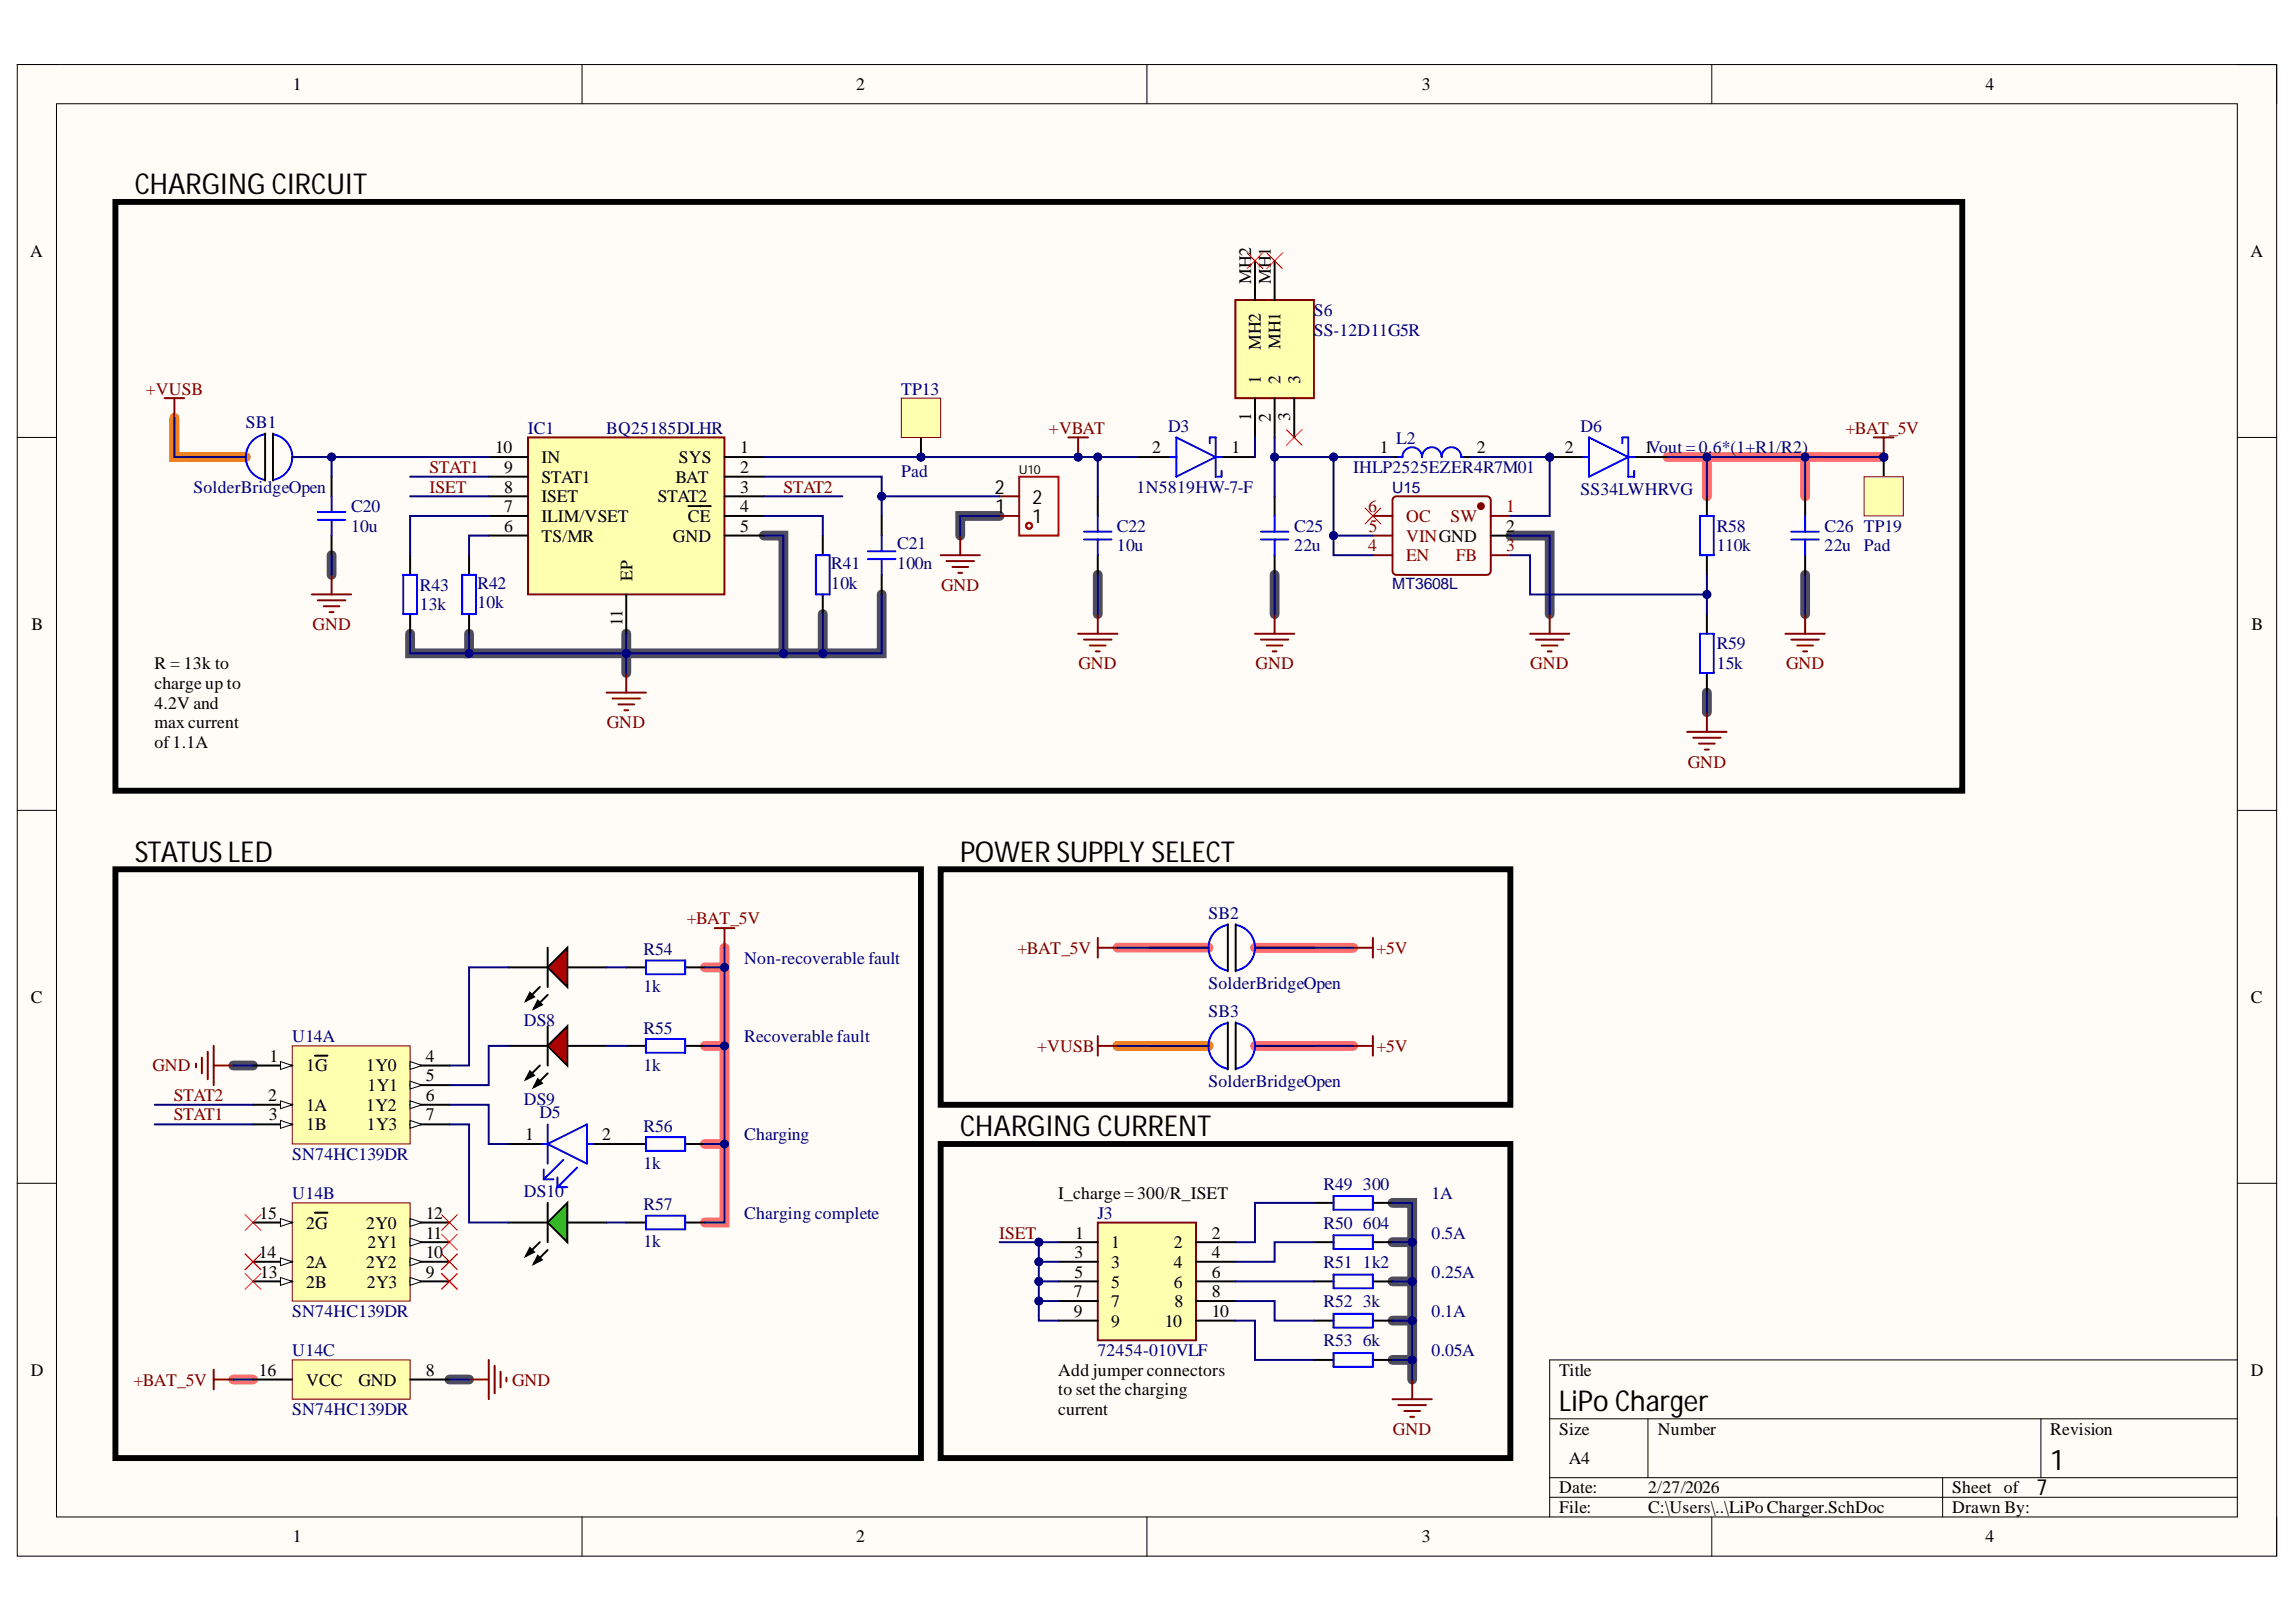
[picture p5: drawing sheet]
<svg xmlns="http://www.w3.org/2000/svg" width="297mm" height="210mm" viewBox="0 0 297 210" stroke-linecap="round" stroke-linejoin="round" font-family="sans-serif">
<defs><g id="words">
<g font-size="3.7">
<text x="17.4" y="25.1">CHARGING CIRCUIT</text>
<text x="17.4" y="111.5">STATUSLED</text>
<text x="124.2" y="111.5">POWER SUPPLY SELECT</text>
<text x="124.2" y="147">CHARGING CURRENT</text>
<text x="201.7" y="182.6">LiPo Charger</text>
<text x="265.2" y="190.2">1</text>
</g>
<text font-size="2.9" x="263.5" y="193.5">7</text>
<g font-size="2.5">
<text x="128.7" y="63.9">2</text>
<text x="133.6" y="65.2">2</text>
<text x="128.8" y="66.4">1</text>
<text x="133.6" y="67.7">1</text>
</g>
<g font-size="2.3">
<text x="37.9" y="11.7">1</text>
<text x="110.7" y="11.7">2</text>
<text x="183.9" y="11.7">3</text>
<text x="256.9" y="11.7">4</text>
<text x="3.9" y="33.3">A</text>
<text x="291.1" y="33.3">A</text>
<text x="161.9" y="36.8" transform="rotate(-90 161.9 36.8)">MH2</text>
<text x="164.4" y="36.8" transform="rotate(-90 164.4 36.8)">MH1</text>
<text x="163.1" y="45.3" transform="rotate(-90 163.1 45.3)">MH2</text>
<text x="165.7" y="45.1" transform="rotate(-90 165.7 45.1)">MH1</text>
<text x="163.1" y="49.7" transform="rotate(-90 163.1 49.7)">1</text>
<text x="165.7" y="49.7" transform="rotate(-90 165.7 49.7)">2</text>
<text x="168.2" y="49.7" transform="rotate(-90 168.2 49.7)">3</text>
<text x="64" y="58.7">10</text>
<text x="70.1" y="59.9">IN</text>
<text x="87.8" y="59.9">SYS</text>
<text x="95.8" y="58.7">1</text>
<text x="149.1" y="58.7">2</text>
<text x="159.3" y="58.7">1</text>
<text x="161.9" y="54.4" transform="rotate(-90 161.9 54.4)">1</text>
<text x="164.4" y="54.6" transform="rotate(-90 164.4 54.6)">2</text>
<text x="166.9" y="54.5" transform="rotate(-90 166.9 54.5)">3</text>
<text x="178.5" y="58.7">1</text>
<text x="191" y="58.7">2</text>
<text x="202.5" y="58.7">2</text>
<text x="212.7" y="58.7">1Vout = 0.6*(1+R1/R2)</text>
<text x="65.2" y="61.2">9</text>
<text x="65.2" y="63.7">8</text>
<text x="70.1" y="62.5">STAT1</text>
<text x="70.1" y="65">ISET</text>
<text x="85.1" y="65">STAT2</text>
<text x="87.4" y="62.5">BAT</text>
<text x="95.8" y="61.2">2</text>
<text x="95.8" y="63.7">3</text>
<text x="65.2" y="66.3">7</text>
<text x="65.2" y="68.8">6</text>
<text x="70.1" y="67.5">ILIM/VSET</text>
<text x="70.1" y="70.1">TS/MR</text>
<text x="87.1" y="70.1">GND</text>
<text x="89" y="67.5">CE</text>
<text x="95.8" y="66.3">4</text>
<text x="95.8" y="68.8">5</text>
<text x="194.8" y="68.8">2</text>
<text x="81.8" y="75.2" transform="rotate(-90 81.8 75.2)">EP</text>
<text x="4.1" y="81.5">B</text>
<text x="80.5" y="81" transform="rotate(-90 80.5 81)">11</text>
<text x="291.3" y="81.5">B</text>
<text x="20" y="86.6">R = 13k to</text>
<text x="20" y="89.2">charge up to</text>
<text x="20" y="91.7">4.2V and</text>
<text x="20" y="94.3">max current</text>
<text x="20" y="96.8">of1.1A</text>
<text x="4" y="129.8">C</text>
<text x="291.2" y="129.8">C</text>
<text x="34.9" y="137.4">1</text>
<text x="55.1" y="137.4">4</text>
<text x="34.7" y="142.5">2</text>
<text x="39.6" y="138.7">1G</text>
<text x="39.6" y="143.7">1A</text>
<text x="47.4" y="138.7">1Y0</text>
<text x="47.4" y="143.7">1Y2</text>
<text x="47.5" y="141.2">1Y1</text>
<text x="55.1" y="139.9">5</text>
<text x="55.1" y="142.5">6</text>
<text x="34.8" y="145">3</text>
<text x="39.6" y="146.3">1B</text>
<text x="47.5" y="146.3">1Y3</text>
<text x="55.1" y="145">7</text>
<text x="67.9" y="147.5">1</text>
<text x="77.9" y="147.5">2</text>
<text x="136.9" y="155.2">I_charge = 300/R_ISET</text>
<text x="33.6" y="157.8">15</text>
<text x="39.6" y="159">2G</text>
<text x="47.4" y="159">2Y0</text>
<text x="47.5" y="161.6">2Y1</text>
<text x="55.1" y="160.3">11</text>
<text x="55.1" y="157.8">12</text>
<text x="139.1" y="160.3">1</text>
<text x="143.7" y="161.6">1</text>
<text x="151.9" y="161.6">2</text>
<text x="156.8" y="160.3">2</text>
<text x="33.5" y="162.8">14</text>
<text x="33.7" y="165.4">13</text>
<text x="39.6" y="166.6">2B</text>
<text x="39.6" y="164.1">2A</text>
<text x="47.4" y="164.1">2Y2</text>
<text x="47.5" y="166.6">2Y3</text>
<text x="55.1" y="162.8">10</text>
<text x="55.1" y="165.4">9</text>
<text x="138.9" y="167.9">7</text>
<text x="139" y="162.8">3</text>
<text x="139" y="165.4">5</text>
<text x="143.7" y="164.1">3</text>
<text x="143.7" y="166.6">5</text>
<text x="151.9" y="164.1">4</text>
<text x="151.9" y="166.6">6</text>
<text x="156.8" y="162.8">4</text>
<text x="156.8" y="165.4">6</text>
<text x="156.8" y="167.9">8</text>
<text x="138.9" y="170.4">9</text>
<text x="143.7" y="169.2">7</text>
<text x="143.7" y="171.7">9</text>
<text x="150.7" y="171.7">10</text>
<text x="152" y="169.2">8</text>
<text x="156.8" y="170.4">10</text>
<text x="4" y="178">D</text>
<text x="33.5" y="178">16</text>
<text x="39.6" y="179.3">VCC</text>
<text x="46.4" y="179.3">GND</text>
<text x="55.1" y="178">8</text>
<text x="136.9" y="178">Add jumper connectors</text>
<text x="201.7" y="178">Title</text>
<text x="291.2" y="178">D</text>
<text x="136.9" y="180.6">to set the charging</text>
<text x="136.9" y="183.1">current</text>
<text x="201.7" y="185.7">Size</text>
<text x="214.5" y="185.7">Number</text>
<text x="265.2" y="185.7">Revision</text>
<text x="203" y="189.5">A4</text>
<text x="201.7" y="193.3">Date:</text>
<text x="201.7" y="195.8">File:</text>
<text x="213.2" y="193.3">2/27/2026</text>
<text x="213.2" y="195.8">C:\Users\..\LiPo Charger.SchDoc</text>
<text x="252.6" y="193.3">Sheet of</text>
<text x="252.6" y="195.8">Drawn By:</text>
<text x="37.9" y="199.6">1</text>
<text x="110.7" y="199.6">2</text>
<text x="183.9" y="199.6">3</text>
<text x="256.9" y="199.6">4</text>
</g>
<g font-size="2.3" fill="#000080">
<text x="170" y="40.9">S6</text>
<text x="170" y="43.5">SS-12D11G5R</text>
<text x="116.6" y="51.1">TP13</text>
<text x="31.8" y="55.4">SB1</text>
<text x="68.3" y="56.1">IC1</text>
<text x="78.4" y="56.1">BQ25185DLHR</text>
<text x="151.1" y="55.9">D3</text>
<text x="180.6" y="57.4">L2</text>
<text x="204.5" y="55.9">D6</text>
<text x="25" y="63.7">SolderBridgeOpen</text>
<text x="116.6" y="61.7">Pad</text>
<text x="147" y="63.7">1N5819HW-7-F</text>
<text x="175.1" y="61.2">IHLP2525EZER4R7M01</text>
<text x="204.5" y="64">SS34LWHRVG</text>
<text x="45.4" y="68.8">10u</text>
<text x="45.4" y="66.3">C20</text>
<text x="116.1" y="71.1">C21</text>
<text x="144.5" y="71.4">10u</text>
<text x="144.5" y="68.8">C22</text>
<text x="167.4" y="71.4">22u</text>
<text x="167.4" y="68.8">C25</text>
<text x="222.1" y="71.4">110k</text>
<text x="222.1" y="68.8">R58</text>
<text x="236.1" y="71.4">22u</text>
<text x="236.1" y="68.8">C26 TP19</text>
<text x="241.1" y="71.4">Pad</text>
<text x="54.3" y="76.4">R43</text>
<text x="61.8" y="76.2">R42</text>
<text x="107.5" y="76.2">10k</text>
<text x="107.5" y="73.6">R41</text>
<text x="116.1" y="73.6">100n</text>
<text x="54.3" y="79">13k</text>
<text x="61.8" y="78.7">10k</text>
<text x="222.1" y="86.6">15k</text>
<text x="222.1" y="84">R59</text>
<text x="156.4" y="118.9">SB2</text>
<text x="83.3" y="123.6">R54</text>
<text x="96.3" y="124.7">Non-recoverable fault</text>
<text x="83.3" y="128.4">1k</text>
<text x="156.4" y="128">SolderBridgeOpen</text>
<text x="156.4" y="131.5">SB3</text>
<text x="37.8" y="134.8">U14A</text>
<text x="67.8" y="132.8">DS8</text>
<text x="83.3" y="133.7">R55</text>
<text x="96.3" y="134.8">Recoverable fault</text>
<text x="67.8" y="143">DS9</text>
<text x="83.3" y="138.6">1k</text>
<text x="156.4" y="140.7">SolderBridgeOpen</text>
<text x="69.8" y="144.7">D5</text>
<text x="83.3" y="146.4">R56</text>
<text x="96.3" y="147.5">Charging</text>
<text x="37.8" y="150.1">SN74HC139DR</text>
<text x="37.8" y="155.2">U14B</text>
<text x="67.8" y="155">DS10</text>
<text x="83.3" y="151.2">1k</text>
<text x="171.2" y="154">R49</text>
<text x="176.3" y="154">300</text>
<text x="185.2" y="155.2">1A</text>
<text x="83.3" y="161.4">1k</text>
<text x="83.3" y="156.6">R57</text>
<text x="96.3" y="157.8">Charging complete</text>
<text x="142" y="157.8">J3</text>
<text x="171.2" y="159">R50</text>
<text x="176.3" y="159">604</text>
<text x="185.2" y="160.3">0.5A</text>
<text x="171.2" y="164.1">R51</text>
<text x="176.3" y="164.1">1k2</text>
<text x="185.2" y="165.4">0.25A</text>
<text x="37.8" y="170.4">SN74HC139DR</text>
<text x="171.2" y="169.2">R52</text>
<text x="176.3" y="169.2">3k</text>
<text x="185.2" y="170.4">0.1A</text>
<text x="37.8" y="175.5">U14C</text>
<text x="142" y="175.5">72454-010VLF</text>
<text x="171.2" y="174.2">R53</text>
<text x="176.3" y="174.2">6k</text>
<text x="185.2" y="175.5">0.05A</text>
<text x="37.8" y="183.1">SN74HC139DR</text>
</g>
<g font-size="2.3" fill="#800000">
<text x="18.9" y="51.1">+VUSB</text>
<text x="135.7" y="56.1">+VBAT</text>
<text x="238.8" y="56.1">+BAT_5V</text>
<text x="55.6" y="63.7">ISET</text>
<text x="55.6" y="61.2">STAT1</text>
<text x="101.4" y="63.7">STAT2</text>
<text x="121.7" y="76.4">GND</text>
<text x="40.4" y="81.5">GND</text>
<text x="139.5" y="86.6">GND</text>
<text x="162.4" y="86.6">GND</text>
<text x="198" y="86.6">GND</text>
<text x="231.1" y="86.6">GND</text>
<text x="78.5" y="94.3">GND</text>
<text x="218.4" y="99.3">GND</text>
<text x="88.8" y="119.6">+BAT_5V</text>
<text x="131.6" y="123.4">+BAT_5V</text>
<text x="178.1" y="123.4">+5V</text>
<text x="134.2" y="136.1">+VUSB</text>
<text x="178.1" y="136.1">+5V</text>
<text x="19.7" y="138.7">GND</text>
<text x="22.5" y="142.5">STAT2</text>
<text x="22.5" y="145">STAT1</text>
<text x="129.3" y="160.3">ISET</text>
<text x="17.3" y="179.3">+BAT_5V</text>
<text x="66.2" y="179.3">GND</text>
<text x="180.2" y="185.7">GND</text>
</g>
<g font-size="2.3" fill="#800">
<text x="177" y="71.4">4</text>
<text x="177" y="66.3">6</text>
<text x="177.1" y="68.8">5</text>
<text x="181.9" y="70.1">VINGND</text>
<text x="181.9" y="67.5">OC</text>
<text x="187.7" y="67.5">SW</text>
<text x="194.8" y="66.3">1</text>
<text x="194.8" y="71.4">3</text>
<text x="181.9" y="72.6">EN</text>
<text x="188.3" y="72.6">FB</text>
</g>
<g font-size="2" fill="#000080">
<text x="180.1" y="63.8">U15</text>
<text x="180.1" y="76.3">MT3608L</text>
</g>
<text font-size="1.6" x="131.8" y="61.4">U10</text>
</g></defs>
<path d="M2.2 8.4h292.3v193h-292.3z" fill-rule="evenodd" fill="#fffcf8"/>
<path d="M2.2 8.4h292.3v193h-292.3z" fill="none" stroke="#000" stroke-width=".13"/>
<path d="M7.3 13.4h282.1v182.9h-282.1z" fill-rule="evenodd" fill="#fffcf8"/>
<g fill="none" stroke="#000" stroke-width=".13">
<path d="M2.2 8.3h5.1M7.3 13.4h282.1v182.9h-282.1zM75.3 8.3v5.1M148.4 8.3v5.1M221.5 8.4v5M289.4 8.4h5.1v5M2.2 56.6h5.1M289.4 56.6h5.1M2.2 104.9h5.1M289.4 104.9h5.1M2.2 153.1h5.1M289.4 153.1h5.1"/>
<path d="M289.4 176h-88.9v20.3M75.3 196.3v5.1M148.4 196.3v5.1M200.5 183.6h88.9M200.5 191.2h88.9M200.5 193.8h88.9M213.2 183.6v7.6M221.5 196.3v5.1M251.3 191.2v5.1M264 183.6v7.6M294.5 196.3v5.1"/>
</g>
<g fill="none" stroke="#4d4d5c" stroke-width="1.3">
<path d="M42.9 71.8v2.6M98.8 69.3h2.6v15.2h-40.7v-2.5M106.4 79.5v5h-5M114.1 76.9v7.6h-7.7M129.3 66.8h-5.1v2.5M142 74.4v5.1M164.9 74.4v5.1M195.4 69.3h5.1v10.2M233.5 74.4v5.1M53.1 82v2.5h7.6M81 82v5.1M220.8 89.6v2.6"/>
<path d="M30.2 137.9h2.5M180.1 155.7h2.6v22.8M58.1 178.5h2.6M180.1 170.9h2.6M180.1 165.8h2.6M180.1 160.7h2.6M180.1 176h2.6"/>
</g>
<path d="M215.7 59.1h5.1v5.1M220.8 59.1h12.7v5.1M233.5 59.1h10.2M91.2 125.2h2.5v33h-2.5M91.2 135.3h2.5M93.7 122.6v2.6M144.6 122.6h11.8M162.4 135.4h12.7M162.4 122.7h12.7M91.2 148h2.5M30.2 178.5h2.5" fill="none" stroke="#ff6e6e" stroke-width="1.3"/>
<path d="M22.6 54.1v5h9.2M144.6 135.3h11.8" fill="none" stroke="#fd8300" stroke-width="1.3"/>
<g fill="none" stroke="#a00000" stroke-width=".25">
<path d="M131.9 61.7h5v7.6h-5z"/>
<circle cx="133.1" cy="68" r=".38"/>
</g>
<path d="M129.3 66.8h2.6M129.3 64.2h2.6" fill="none" stroke="#800" stroke-width=".25"/>
<path d="M121.7 71.8h5.1M122.5 72.6h3.5M123.2 73.4h2M124 74.1h.5M124.2 69.3v2.5" fill="none" stroke="#800000" stroke-width=".25"/>
<path d="M68.3 56.6h25.4v20.3h-25.4z" fill-rule="evenodd" fill="#ffffb0"/>
<path d="M21.3 51.5h2.5M22.6 51.5v2.6M68.3 56.6h25.4v20.3h-25.4zM138.2 56.6h2.6M139.5 56.6v2.5" fill="none" stroke="#800000" stroke-width=".25"/>
<g fill="none" stroke="#000" stroke-width=".25">
<path d="M63.2 59.1h5.1M93.7 59.1h5.1M42.9 61.7v2.5M42.9 69.3v2.5M63.2 61.7h5.1M63.2 64.2h5.1M63.2 66.8h5.1M63.2 69.3h5.1M81 76.9v5.1M89.1 65.5h2.9M93.7 61.7h5.1M93.7 64.2h5.1"/>
<path d="M93.7 66.8h5.1M93.7 69.3h5.1M142 64.2v2.6M142 71.8v2.6"/>
</g>
<path d="M41.1 67.3h3.6M41.1 66.3h3.6M42.9 64.2v2.1M42.9 67.3v2M140.2 69.8h3.6M140.2 68.8h3.6M142 66.8v2M142 69.8v2" fill="none" stroke="#00f" stroke-width=".25"/>
<circle cx="139.5" cy="59.1" r=".51" fill="#000080"/>
<circle cx="139.5" cy="59.1" r=".51" fill="none" stroke="#000080" stroke-width=".13"/>
<circle cx="119.1" cy="59.1" r=".51" fill="#000080"/>
<circle cx="119.1" cy="59.1" r=".51" fill="none" stroke="#000080" stroke-width=".13"/>
<path d="M119.1 56.6v2.5" fill="none" stroke="#000" stroke-width=".25"/>
<circle cx="119.1" cy="59.1" r=".51" fill="#000080"/>
<circle cx="119.1" cy="59.1" r=".51" fill="none" stroke="#000080" stroke-width=".13"/>
<path d="M116.6 51.5h5.1v5.1h-5.1z" fill-rule="evenodd" fill="#ffffb0"/>
<path d="M116.6 51.5h5.1v5.1h-5.1z" fill="none" stroke="#800000" stroke-width=".13"/>
<g fill="none" stroke="#800000" stroke-width=".25">
<path d="M40.4 76.9h5M41.1 77.7h3.6M41.9 78.5h2M42.6 79.2h.5M42.9 74.4v2.5M142 79.5v2.5M78.5 89.6h5.1M79.2 90.4h3.6M80 91.2h2M80.8 91.9h.5M81 87.1v2.5M139.5 82h5.1"/>
<path d="M140.2 82.8h3.6M141 83.5h2M141.8 84.3h.5"/>
</g>
<path d="M147.1 59.1h5.1M157.3 59.1h5.1M53.1 71.8v2.6M53.1 79.5v2.5M60.7 71.8v2.6M60.7 79.5v2.5M106.4 69.3v2.5M106.4 76.9v2.6M114.1 66.8v2.5M114.1 74.4v2.5" fill="none" stroke="#000" stroke-width=".25"/>
<path d="M151.4 59.1h.8M152.2 56.6l5.1 2.5-5.1 2.6zM156.5 57.4v-.8h.8v5.1h.7v-.8M157.3 59.1h.7M52.2 74.4h1.8v5.1h-1.8zM59.8 74.4h1.8v5.1h-1.8zM105.5 71.8h1.8v5.1h-1.8zM112.3 71.3h3.5M112.3 72.4h3.5M114.1 69.3v2M114.1 72.4v2" fill="none" stroke="#00f" stroke-width=".25"/>
<path d="M142 158.2h12.7v15.3h-12.7z" fill-rule="evenodd" fill="#ffffb0"/>
<path d="M25.4 137.6v.5M26.1 136.9v2M26.9 136.1v3.6M27.6 135.3v5.1M27.6 137.9h2.6M142 158.2h12.7v15.3h-12.7zM182.7 178.5v2.6M180.1 181.1h5.1M180.9 181.8h3.6M181.7 182.6h2M182.4 183.4h.6" fill="none" stroke="#800000" stroke-width=".25"/>
<g fill="none" stroke="#000" stroke-width=".25">
<path d="M65.8 125.2h5.1M73.4 125.2h5.1M170 155.7h2.5M177.6 155.7h2.5M136.9 160.7h5.1M136.9 163.3h5.1M136.9 165.8h5.1M136.9 168.4h5.1M136.9 170.9h5.1M154.7 160.7h5.1M154.7 163.3h5.1M154.7 165.8h5.1"/>
<path d="M154.7 168.4h5.1M154.7 170.9h5.1M170 160.7h2.5M170 165.8h2.5M170 170.9h2.5M170 176h2.5M177.6 160.7h2.5M177.6 165.8h2.5M177.6 170.9h2.5M177.6 176h2.5"/>
</g>
<path d="M172.5 154.8h5.1v1.8h-5.1zM172.5 159.9v1.7h5.1v-1.7h-5.1M172.5 164.9h5.1v1.8h-5.1zM172.5 170h5.1v1.8h-5.1zM172.5 175.1h5.1v1.8h-5.1z" fill="none" stroke="#00f" stroke-width=".25"/>
<path d="M70.9 125.2l2.5-2.6v5.1z" fill="#f00"/>
<path d="M65.8 135.3h5.1M68.6 128.5l.5 .5-1 .5zM69.6 129.5l.5 .5-1 .5zM69.8 127.7l-1.7 1.8M70.9 125.2l2.5-2.6v5.1zM70.9 128.7l-1.8 1.8M70.9 122.6v5.1M73.4 135.3h5.1M81 125.2h2.6M88.6 125.2h2.6" fill="none" stroke="#000" stroke-width=".25"/>
<path d="M68.6 128.5l.5 .5-1 .5zM69.6 129.5l.5 .5-1 .5z" fill="#000"/>
<path d="M83.6 124.3h5v1.8h-5z" fill="none" stroke="#00f" stroke-width=".25"/>
<path d="M70.9 135.3l2.5-2.5v5.1z" fill="#f00"/>
<path d="M68.6 138.7l.5 .5-1 .5zM69.6 139.7l.5 .5-1 .5zM69.8 137.9l-1.7 1.8M70.9 135.3l2.5-2.5v5.1zM70.9 138.9l-1.8 1.8M70.9 132.8v5.1M81 135.3h2.6M88.6 135.3h2.6M81 148h2.6M81 158.2h2.6M88.6 148h2.6M88.6 158.2h2.6" fill="none" stroke="#000" stroke-width=".25"/>
<path d="M68.6 138.7l.5 .5-1 .5zM69.6 139.7l.5 .5-1 .5z" fill="#000"/>
<path d="M83.6 134.5h5v1.7h-5zM83.6 147.2h5v1.7h-5zM83.6 157.3h5v1.8h-5z" fill="none" stroke="#00f" stroke-width=".25"/>
<path d="M37.8 135.3h15.3v12.7h-15.3z" fill-rule="evenodd" fill="#ffffb0"/>
<path d="M37.8 135.3h15.3v12.7h-15.3z" fill="none" stroke="#800000" stroke-width=".13"/>
<path d="M32.7 137.9h5.1" fill="none" stroke="#000" stroke-width=".25"/>
<path d="M36.3 137.4l1.5 .5-1.5 .5z" fill="#f8fcff"/>
<path d="M36.3 137.4l1.5 .5-1.5 .5z" fill="none" stroke="#000" stroke-width=".13"/>
<path d="M40.7 136.6h1.7M32.7 143h5.1" fill="none" stroke="#000" stroke-width=".25"/>
<path d="M36.3 142.5l1.5 .5-1.5 .5z" fill="#f8fcff"/>
<path d="M36.3 142.5l1.5 .5-1.5 .5z" fill="none" stroke="#000" stroke-width=".13"/>
<path d="M32.7 145.5h5.1" fill="none" stroke="#000" stroke-width=".25"/>
<path d="M36.3 145l1.5 .5-1.5 .5z" fill="#f8fcff"/>
<path d="M36.3 145l1.5 .5-1.5 .5z" fill="none" stroke="#000" stroke-width=".13"/>
<path d="M53.1 137.9h5" fill="none" stroke="#000" stroke-width=".25"/>
<path d="M53.1 137.4l1.5 .5-1.5 .5z" fill="#f8fcff"/>
<path d="M53.1 137.4l1.5 .5-1.5 .5z" fill="none" stroke="#000" stroke-width=".13"/>
<path d="M53.1 140.4h5" fill="none" stroke="#000" stroke-width=".25"/>
<path d="M53.1 139.9l1.5 .5-1.5 .5z" fill="#f8fcff"/>
<path d="M53.1 139.9l1.5 .5-1.5 .5z" fill="none" stroke="#000" stroke-width=".13"/>
<path d="M53.1 143h5" fill="none" stroke="#000" stroke-width=".25"/>
<path d="M53.1 142.5l1.5 .5-1.5 .5z" fill="#f8fcff"/>
<path d="M53.1 142.5l1.5 .5-1.5 .5z" fill="none" stroke="#000" stroke-width=".13"/>
<path d="M53.1 145.5h5" fill="none" stroke="#000" stroke-width=".25"/>
<path d="M53.1 145l1.5 .5-1.5 .5z" fill="#f8fcff"/>
<path d="M53.1 145l1.5 .5-1.5 .5z" fill="none" stroke="#000" stroke-width=".13"/>
<path d="M37.8 155.7h15.3v12.7h-15.3z" fill-rule="evenodd" fill="#ffffb0"/>
<path d="M37.8 155.7h15.3v12.7h-15.3z" fill="none" stroke="#800000" stroke-width=".13"/>
<path d="M53.1 163.3h5" fill="none" stroke="#000" stroke-width=".25"/>
<path d="M53.1 162.8l1.5 .5-1.5 .5z" fill="#f8fcff"/>
<path d="M53.1 162.8l1.5 .5-1.5 .5z" fill="none" stroke="#000" stroke-width=".13"/>
<path d="M53.1 160.7h5" fill="none" stroke="#000" stroke-width=".25"/>
<path d="M53.1 160.2l1.5 .5-1.5 .6z" fill="#f8fcff"/>
<path d="M53.1 160.2l1.5 .5-1.5 .6z" fill="none" stroke="#000" stroke-width=".13"/>
<path d="M53.1 158.2h5" fill="none" stroke="#000" stroke-width=".25"/>
<path d="M53.1 157.7l1.5 .5-1.5 .5z" fill="#f8fcff"/>
<path d="M53.1 157.7l1.5 .5-1.5 .5z" fill="none" stroke="#000" stroke-width=".13"/>
<path d="M32.7 165.8h5.1" fill="none" stroke="#000" stroke-width=".25"/>
<path d="M36.3 165.3l1.5 .5-1.5 .5z" fill="#f8fcff"/>
<path d="M36.3 165.3l1.5 .5-1.5 .5z" fill="none" stroke="#000" stroke-width=".13"/>
<path d="M32.7 163.3h5.1" fill="none" stroke="#000" stroke-width=".25"/>
<path d="M36.3 162.8l1.5 .5-1.5 .5z" fill="#f8fcff"/>
<path d="M36.3 162.8l1.5 .5-1.5 .5z" fill="none" stroke="#000" stroke-width=".13"/>
<path d="M32.7 158.2h5.1" fill="none" stroke="#000" stroke-width=".25"/>
<path d="M36.3 157.7l1.5 .5-1.5 .5z" fill="#f8fcff"/>
<path d="M36.3 157.7l1.5 .5-1.5 .5z" fill="none" stroke="#000" stroke-width=".13"/>
<path d="M40.7 156.9h1.7M53.1 165.8h5" fill="none" stroke="#000" stroke-width=".25"/>
<path d="M53.1 165.3l1.5 .5-1.5 .5z" fill="#f8fcff"/>
<path d="M53.1 165.3l1.5 .5-1.5 .5z" fill="none" stroke="#000" stroke-width=".13"/>
<path d="M37.8 176h15.3v5.1h-15.3z" fill-rule="evenodd" fill="#ffffb0"/>
<path d="M37.8 176h15.3v5.1h-15.3z" fill="none" stroke="#800000" stroke-width=".13"/>
<path d="M65.8 158.2h5.1M73.4 158.2h5.1M32.7 178.5h5.1M53.1 178.5h5" fill="none" stroke="#000" stroke-width=".25"/>
<g fill="none" stroke="#f00" stroke-width=".13">
<path d="M31.7 157.2l2 2M33.7 157.2l-2 2M57.1 159.7l2.1 2.1M57.1 157.2l2.1 2M59.2 159.7l-2.1 2.1M59.2 157.2l-2.1 2M31.7 164.8l2 2M31.7 162.3l2 2M33.7 164.8l-2 2M33.7 162.3l-2 2M57.1 162.3l2.1 2M57.1 164.8l2.1 2"/>
<path d="M59.2 162.3l-2.1 2M59.2 164.8l-2.1 2"/>
</g>
<path d="M60.7 178.5h2.5M63.2 176v5.1M64 176.7v3.6M64.8 177.5v2M65.5 178.3v.5" fill="none" stroke="#800000" stroke-width=".25"/>
<path d="M70.9 158.2l2.5-2.5v5z" fill="#00bf00"/>
<path d="M65.8 148h5.1M70.9 158.2l2.5-2.5v5zM70.9 155.7v5M75.9 148h5.1M68.6 161.5l.5 .5-1 .5zM69.6 162.5l.5 .5-1 .5zM69.8 160.7l-1.7 1.8M70.9 161.8l-1.8 1.7" fill="none" stroke="#000" stroke-width=".25"/>
<path d="M68.6 161.5l.5 .5-1 .5zM69.6 162.5l.5 .5-1 .5z" fill="#000"/>
<path d="M70.1 148h.8M70.3 152.6h1.3M70.3 151.3v1.3M70.9 148l5-2.5v5.1zM70.9 145.5v5.1M72.1 153.6h1.3M72.1 152.4v1.2M72.9 150.1l-2.6 2.5M74.7 151.1l-2.6 2.5M75.9 148h.8" fill="none" stroke="#00f" stroke-width=".25"/>
<path d="M14.9 112.5h104.2v76.2h-104.2zM121.7 148h73.7v40.7h-73.7z" fill="none" stroke="#000" stroke-width=".76"/>
<circle cx="200.5" cy="59.2" r=".51" fill="#000080"/>
<circle cx="200.5" cy="59.2" r=".51" fill="none" stroke="#000080" stroke-width=".13"/>
<path d="M200.5 59.1h5.1" fill="none" stroke="#000" stroke-width=".25"/>
<circle cx="200.5" cy="59.2" r=".51" fill="#000080"/>
<circle cx="200.5" cy="59.2" r=".51" fill="none" stroke="#000080" stroke-width=".13"/>
<path d="M210.6 59.1h5.1M164.9 64.2v2.6M164.9 71.8v2.6M220.8 64.2v2.6M220.8 71.8v2.6M220.8 79.5v2.5M233.5 64.2v2.6M233.5 71.8v2.6M220.8 87.1v2.5" fill="none" stroke="#000" stroke-width=".25"/>
<g fill="none" stroke="#00f" stroke-width=".25">
<path d="M204.8 59.1h.8M205.6 56.6l5 2.5-5 2.6zM209.9 57.4v-.8h.7v5.1h.8v-.8M210.6 59.1h.8M163.1 69.8h3.6M163.1 68.8h3.6M164.9 66.8v2M164.9 69.8v2M219.9 66.8h1.8v5h-1.8zM231.7 69.8h3.6M231.7 68.8h3.6M233.5 66.8v2"/>
<path d="M233.5 69.8v2M219.9 82h1.8v5.1h-1.8z"/>
</g>
<g fill="none" stroke="#800000" stroke-width=".25">
<path d="M164.9 79.5v2.5M200.5 79.5v2.5M233.5 79.5v2.5M162.4 82h5M163.1 82.8h3.6M163.9 83.5h2M164.6 84.3h.6M197.9 82h5.1M198.7 82.8h3.6M199.5 83.5h2M200.2 84.3h.5M218.3 94.7h5.1"/>
<path d="M219 95.5h3.6M219.8 96.2h2M220.6 97h.5M220.8 92.2v2.5M231 82h5.1M231.7 82.8h3.6M232.5 83.5h2.1M233.3 84.3h.5"/>
</g>
<path d="M176.6 65.8l2 2M178.6 65.8l-2 2" fill="none" stroke="#f00" stroke-width=".13"/>
<path d="M180.2 64.5l.2-.2 .3-.1h11.7l.2 .1 .2 .2 .1 .2v9.2l-.1 .2-.2 .2-.2 .1h-11.7l-.3-.1-.2-.2-.1-.2v-9.2z" fill="none" stroke="#800" stroke-width=".25"/>
<circle cx="191.6" cy="65.5" r=".38" fill="#800"/>
<g fill="none" stroke="#800" stroke-width=".25">
<path d="M177.6 66.8h2.5M177.6 71.8h2.5M177.6 69.3h2.5M192.9 66.8h2.5M192.9 71.8h2.5"/>
<circle cx="191.6" cy="65.5" r=".38"/>
</g>
<path d="M192.9 69.3h2.5" fill="none" stroke="#000" stroke-width=".25"/>
<circle cx="243.7" cy="59.2" r=".51" fill="#000080"/>
<circle cx="243.7" cy="59.2" r=".51" fill="none" stroke="#000080" stroke-width=".13"/>
<path d="M243.7 59.1v2.6" fill="none" stroke="#000" stroke-width=".25"/>
<circle cx="243.7" cy="59.2" r=".51" fill="#000080"/>
<circle cx="243.7" cy="59.2" r=".51" fill="none" stroke="#000080" stroke-width=".13"/>
<path d="M241.2 61.7h5v5.1h-5z" fill-rule="evenodd" fill="#ffffb0"/>
<path d="M241.2 61.7h5v5.1h-5z" fill="none" stroke="#800000" stroke-width=".13"/>
<path d="M180.1 59.1h1.3M189.1 59.1h1.2" fill="none" stroke="#000" stroke-width=".25"/>
<path d="M180.9 59.1h.5a1.27 1.27 0 0 1 1.3-1.2 1.27 1.27 0 0 1 1.3 1.2 1.27 1.27 0 0 1 1.2-1.2 1.27 1.27 0 0 1 1.3 1.2 1.27 1.27 0 0 1 1.3-1.2 1.27 1.27 0 0 1 1.3 1.2h.2" fill="none" stroke="#00f" stroke-width=".25"/>
<path d="M242.4 56.6h2.6M243.7 56.6v2.5" fill="none" stroke="#800000" stroke-width=".25"/>
<circle cx="243.7" cy="59.2" r=".51" fill="#000080"/>
<circle cx="243.7" cy="59.2" r=".51" fill="none" stroke="#000080" stroke-width=".13"/>
<path d="M24.2 59.1h7.6M34.3 56.1v6.1M35.3 56.1v6.1M37.8 59.1h7.6M158.8 119.6v6.1M159.9 119.6v6.1M148.7 122.6h7.7M148.7 135.3h7.7M158.8 132.3v6.1M159.9 132.3v6.1M162.4 122.6h7.6M162.4 135.3h7.6" fill="none" stroke="#000" stroke-width=".25"/>
<path d="M34.3 56.2a3 3 0 0 0-2.5 2.9 3 3 0 0 0 2.5 3M35.4 56.2a3 3 0 0 1 2.4 3 3 3 0 0 1-2.5 2.9M158.8 119.7a3 3 0 0 0-2.4 2.9 3 3 0 0 0 2.4 3M159.9 119.7a3 3 0 0 1 2.5 3 3 3 0 0 1-2.5 2.9M158.8 132.4a3 3 0 0 0-2.4 2.9 3 3 0 0 0 2.4 3M159.9 132.4a3 3 0 0 1 2.5 3 3 3 0 0 1-2.5 2.9" fill="none" stroke="#00f" stroke-width=".25"/>
<path d="M92.5 120.1h2.5M93.7 120.1v2.5M142 121.4v2.5M142 134.1v2.5M142 122.6h2.6M142 135.3h2.6M175.1 122.7h2.5M175.1 135.4h2.5M177.6 121.4v2.5M177.6 134.1v2.5M27.6 177.3v2.5M27.6 178.5h2.6" fill="none" stroke="#800000" stroke-width=".25"/>
<path d="M14.9 26.1h239v76.2h-239zM121.7 112.5h73.7v30.5h-73.7z" fill="none" stroke="#000" stroke-width=".76"/>
<path d="M159.8 38.8h10.2v12.7h-10.2z" fill-rule="evenodd" fill="#ffffb0"/>
<path d="M159.8 38.8h10.2v12.7h-10.2z" fill="none" stroke="#800000" stroke-width=".25"/>
<path d="M162.4 33.8v5M164.9 33.8v5M162.4 51.5v5.1M164.9 51.5v5.1M167.4 51.5v5.1" fill="none" stroke="#000" stroke-width=".25"/>
<path d="M161.3 32.7l2.1 2.1M163.4 32.7l-2.1 2.1M163.9 32.7l2 2.1M165.9 32.7l-2 2.1M166.4 55.6l2.1 2M168.5 55.6l-2.1 2" fill="none" stroke="#f00" stroke-width=".13"/>
<path d="M129.3 66.8h-5.1v2.5M81 82v5.1" fill="none" stroke="#000080" stroke-width=".25"/>
<circle cx="81" cy="84.5" r=".51" fill="#000080"/>
<circle cx="81" cy="84.5" r=".51" fill="none" stroke="#000080" stroke-width=".13"/>
<path d="M42.9 71.8v2.6M98.8 61.7h15.3v5.1M142 74.4v5.1" fill="none" stroke="#000080" stroke-width=".25"/>
<circle cx="114.1" cy="64.2" r=".51" fill="#000080"/>
<circle cx="114.1" cy="64.2" r=".51" fill="none" stroke="#000080" stroke-width=".13"/>
<path d="M98.8 69.3h2.6v15.2h-20.4" fill="none" stroke="#000080" stroke-width=".25"/>
<circle cx="101.4" cy="84.5" r=".51" fill="#000080"/>
<circle cx="101.4" cy="84.5" r=".51" fill="none" stroke="#000080" stroke-width=".13"/>
<circle cx="81" cy="84.5" r=".51" fill="#000080"/>
<circle cx="81" cy="84.5" r=".51" fill="none" stroke="#000080" stroke-width=".13"/>
<path d="M106.4 79.5v5h-5" fill="none" stroke="#000080" stroke-width=".25"/>
<circle cx="101.4" cy="84.5" r=".51" fill="#000080"/>
<circle cx="101.4" cy="84.5" r=".51" fill="none" stroke="#000080" stroke-width=".13"/>
<circle cx="106.4" cy="84.5" r=".51" fill="#000080"/>
<circle cx="106.4" cy="84.5" r=".51" fill="none" stroke="#000080" stroke-width=".13"/>
<path d="M63.2 69.3h-2.5v2.5M98.8 66.8h7.6v2.5M60.7 82v2.5h20.3" fill="none" stroke="#000080" stroke-width=".25"/>
<circle cx="60.7" cy="84.5" r=".51" fill="#000080"/>
<circle cx="60.7" cy="84.5" r=".51" fill="none" stroke="#000080" stroke-width=".13"/>
<circle cx="81" cy="84.5" r=".51" fill="#000080"/>
<circle cx="81" cy="84.5" r=".51" fill="none" stroke="#000080" stroke-width=".13"/>
<path d="M53.1 82v2.5h7.6" fill="none" stroke="#000080" stroke-width=".25"/>
<circle cx="60.7" cy="84.5" r=".51" fill="#000080"/>
<circle cx="60.7" cy="84.5" r=".51" fill="none" stroke="#000080" stroke-width=".13"/>
<path d="M53.1 64.2h10.1M63.2 66.8h-10.1v5M114.1 64.2h15.2" fill="none" stroke="#000080" stroke-width=".25"/>
<circle cx="114.1" cy="64.2" r=".51" fill="#000080"/>
<circle cx="114.1" cy="64.2" r=".51" fill="none" stroke="#000080" stroke-width=".13"/>
<path d="M114.1 76.9v7.6h-7.7" fill="none" stroke="#000080" stroke-width=".25"/>
<circle cx="106.4" cy="84.5" r=".51" fill="#000080"/>
<circle cx="106.4" cy="84.5" r=".51" fill="none" stroke="#000080" stroke-width=".13"/>
<path d="M136.9 160.7h-2.5v10.2h2.5" fill="none" stroke="#000080" stroke-width=".25"/>
<circle cx="134.4" cy="160.7" r=".51" fill="#000080"/>
<circle cx="134.4" cy="160.7" r=".51" fill="none" stroke="#000080" stroke-width=".13"/>
<circle cx="134.4" cy="163.3" r=".51" fill="#000080"/>
<circle cx="134.4" cy="163.3" r=".51" fill="none" stroke="#000080" stroke-width=".13"/>
<circle cx="134.4" cy="165.8" r=".51" fill="#000080"/>
<circle cx="134.4" cy="165.8" r=".51" fill="none" stroke="#000080" stroke-width=".13"/>
<circle cx="134.4" cy="168.4" r=".51" fill="#000080"/>
<circle cx="134.4" cy="168.4" r=".51" fill="none" stroke="#000080" stroke-width=".13"/>
<path d="M134.4 163.3h2.5" fill="none" stroke="#000080" stroke-width=".25"/>
<circle cx="134.4" cy="163.3" r=".51" fill="#000080"/>
<circle cx="134.4" cy="163.3" r=".51" fill="none" stroke="#000080" stroke-width=".13"/>
<path d="M134.4 165.8h2.5" fill="none" stroke="#000080" stroke-width=".25"/>
<circle cx="134.4" cy="165.8" r=".51" fill="#000080"/>
<circle cx="134.4" cy="165.8" r=".51" fill="none" stroke="#000080" stroke-width=".13"/>
<path d="M134.4 168.4h2.5" fill="none" stroke="#000080" stroke-width=".25"/>
<circle cx="134.4" cy="168.4" r=".51" fill="#000080"/>
<circle cx="134.4" cy="168.4" r=".51" fill="none" stroke="#000080" stroke-width=".13"/>
<path d="M129.3 160.7h5.1" fill="none" stroke="#000080" stroke-width=".25"/>
<circle cx="134.4" cy="160.7" r=".51" fill="#000080"/>
<circle cx="134.4" cy="160.7" r=".51" fill="none" stroke="#000080" stroke-width=".13"/>
<path d="M170 155.7h-7.6v5h-2.6M180.1 155.7h2.6v22.8M159.8 168.4h5.1v2.5h5.1M159.8 165.8h10.2M159.8 170.9h2.6v5.1h7.6M170 160.7h-5.1v2.6h-5.1" fill="none" stroke="#000080" stroke-width=".25"/>
<circle cx="182.7" cy="160.7" r=".51" fill="#000080"/>
<circle cx="182.7" cy="160.7" r=".51" fill="none" stroke="#000080" stroke-width=".13"/>
<circle cx="182.7" cy="165.8" r=".51" fill="#000080"/>
<circle cx="182.7" cy="165.8" r=".51" fill="none" stroke="#000080" stroke-width=".13"/>
<circle cx="182.7" cy="170.9" r=".51" fill="#000080"/>
<circle cx="182.7" cy="170.9" r=".51" fill="none" stroke="#000080" stroke-width=".13"/>
<circle cx="182.7" cy="176" r=".51" fill="#000080"/>
<circle cx="182.7" cy="176" r=".51" fill="none" stroke="#000080" stroke-width=".13"/>
<path d="M180.1 170.9h2.6" fill="none" stroke="#000080" stroke-width=".25"/>
<circle cx="182.7" cy="170.9" r=".51" fill="#000080"/>
<circle cx="182.7" cy="170.9" r=".51" fill="none" stroke="#000080" stroke-width=".13"/>
<path d="M180.1 165.8h2.6" fill="none" stroke="#000080" stroke-width=".25"/>
<circle cx="182.7" cy="165.8" r=".51" fill="#000080"/>
<circle cx="182.7" cy="165.8" r=".51" fill="none" stroke="#000080" stroke-width=".13"/>
<path d="M180.1 160.7h2.6" fill="none" stroke="#000080" stroke-width=".25"/>
<circle cx="182.7" cy="160.7" r=".51" fill="#000080"/>
<circle cx="182.7" cy="160.7" r=".51" fill="none" stroke="#000080" stroke-width=".13"/>
<path d="M180.1 176h2.6" fill="none" stroke="#000080" stroke-width=".25"/>
<circle cx="182.7" cy="176" r=".51" fill="#000080"/>
<circle cx="182.7" cy="176" r=".51" fill="none" stroke="#000080" stroke-width=".13"/>
<g fill="none" stroke="#000080" stroke-width=".25">
<path d="M53.1 61.7h10.1M98.8 64.2h10.2M30.2 137.9h2.5M65.8 125.2h-5.1v12.7h-2.6M65.8 135.3h-2.6v5.1h-5.1M78.5 125.2h2.5M78.5 135.3h2.5M91.2 125.2h2.5v33h-2.5M20 143h12.7M20 145.5h12.7M58.1 143h5.1v5h2.6M58.1 145.5h2.6v12.7h5.1"/>
<path d="M78.5 158.2h2.5M30.2 178.5h2.5M58.1 178.5h2.6"/>
</g>
<circle cx="93.7" cy="148" r=".51" fill="#000080"/>
<circle cx="93.7" cy="148" r=".51" fill="none" stroke="#000080" stroke-width=".13"/>
<circle cx="93.7" cy="135.3" r=".51" fill="#000080"/>
<circle cx="93.7" cy="135.3" r=".51" fill="none" stroke="#000080" stroke-width=".13"/>
<circle cx="93.7" cy="125.2" r=".51" fill="#000080"/>
<circle cx="93.7" cy="125.2" r=".51" fill="none" stroke="#000080" stroke-width=".13"/>
<path d="M91.2 135.3h2.5" fill="none" stroke="#000080" stroke-width=".25"/>
<circle cx="93.7" cy="135.3" r=".51" fill="#000080"/>
<circle cx="93.7" cy="135.3" r=".51" fill="none" stroke="#000080" stroke-width=".13"/>
<path d="M91.2 148h2.5" fill="none" stroke="#000080" stroke-width=".25"/>
<circle cx="93.7" cy="148" r=".51" fill="#000080"/>
<circle cx="93.7" cy="148" r=".51" fill="none" stroke="#000080" stroke-width=".13"/>
<path d="M93.7 122.6v2.6" fill="none" stroke="#000080" stroke-width=".25"/>
<circle cx="93.7" cy="125.2" r=".51" fill="#000080"/>
<circle cx="93.7" cy="125.2" r=".51" fill="none" stroke="#000080" stroke-width=".13"/>
<path d="M180.1 59.1h-7.6v10.2h5.1" fill="none" stroke="#000080" stroke-width=".25"/>
<circle cx="172.5" cy="69.3" r=".51" fill="#000080"/>
<circle cx="172.5" cy="69.3" r=".51" fill="none" stroke="#000080" stroke-width=".13"/>
<circle cx="172.5" cy="59.1" r=".51" fill="#000080"/>
<circle cx="172.5" cy="59.2" r=".51" fill="none" stroke="#000080" stroke-width=".13"/>
<path d="M190.3 59.1h10.2v7.7h-5.1" fill="none" stroke="#000080" stroke-width=".25"/>
<circle cx="200.5" cy="59.2" r=".51" fill="#000080"/>
<circle cx="200.5" cy="59.2" r=".51" fill="none" stroke="#000080" stroke-width=".13"/>
<path d="M172.5 69.3v2.5h5.1" fill="none" stroke="#000080" stroke-width=".25"/>
<circle cx="172.5" cy="69.3" r=".51" fill="#000080"/>
<circle cx="172.5" cy="69.3" r=".51" fill="none" stroke="#000080" stroke-width=".13"/>
<path d="M195.4 69.3h5.1v10.2M220.8 74.4v5.1M220.8 89.6v2.6" fill="none" stroke="#000080" stroke-width=".25"/>
<circle cx="220.8" cy="76.9" r=".51" fill="#000080"/>
<circle cx="220.8" cy="76.9" r=".51" fill="none" stroke="#000080" stroke-width=".13"/>
<path d="M215.7 59.1h5.1v5.1" fill="none" stroke="#000080" stroke-width=".25"/>
<circle cx="220.8" cy="59.2" r=".51" fill="#000080"/>
<circle cx="220.8" cy="59.2" r=".51" fill="none" stroke="#000080" stroke-width=".13"/>
<path d="M195.4 71.8h2.5v5.1h22.9M144.6 122.6h11.8M144.6 135.3h11.8M162.4 122.7h12.7M162.4 135.4h12.7" fill="none" stroke="#000080" stroke-width=".25"/>
<circle cx="220.8" cy="76.9" r=".51" fill="#000080"/>
<circle cx="220.8" cy="76.9" r=".51" fill="none" stroke="#000080" stroke-width=".13"/>
<path d="M220.8 59.1h12.7v5.1M164.9 74.4v5.1M233.5 74.4v5.1" fill="none" stroke="#000080" stroke-width=".25"/>
<circle cx="220.8" cy="59.2" r=".51" fill="#000080"/>
<circle cx="220.8" cy="59.2" r=".51" fill="none" stroke="#000080" stroke-width=".13"/>
<circle cx="233.5" cy="59.2" r=".51" fill="#000080"/>
<circle cx="233.5" cy="59.2" r=".51" fill="none" stroke="#000080" stroke-width=".13"/>
<path d="M233.5 59.1h10.2" fill="none" stroke="#000080" stroke-width=".25"/>
<circle cx="233.5" cy="59.2" r=".51" fill="#000080"/>
<circle cx="233.5" cy="59.2" r=".51" fill="none" stroke="#000080" stroke-width=".13"/>
<circle cx="243.7" cy="59.2" r=".51" fill="#000080"/>
<circle cx="243.7" cy="59.2" r=".51" fill="none" stroke="#000080" stroke-width=".13"/>
<path d="M142 59.1v5.1" fill="none" stroke="#000080" stroke-width=".25"/>
<circle cx="142" cy="59.1" r=".51" fill="#000080"/>
<circle cx="142" cy="59.1" r=".51" fill="none" stroke="#000080" stroke-width=".13"/>
<path d="M98.8 59.1h48.3" fill="none" stroke="#000080" stroke-width=".25"/>
<circle cx="119.1" cy="59.1" r=".51" fill="#000080"/>
<circle cx="119.1" cy="59.1" r=".51" fill="none" stroke="#000080" stroke-width=".13"/>
<circle cx="139.5" cy="59.1" r=".51" fill="#000080"/>
<circle cx="139.5" cy="59.1" r=".51" fill="none" stroke="#000080" stroke-width=".13"/>
<circle cx="142" cy="59.1" r=".51" fill="#000080"/>
<circle cx="142" cy="59.1" r=".51" fill="none" stroke="#000080" stroke-width=".13"/>
<path d="M63.2 59.1h-20.3v2.6" fill="none" stroke="#000080" stroke-width=".25"/>
<circle cx="42.9" cy="59.1" r=".51" fill="#000080"/>
<circle cx="42.9" cy="59.1" r=".51" fill="none" stroke="#000080" stroke-width=".13"/>
<path d="M22.6 54.1v5h9.2M37.8 59.1h5.1" fill="none" stroke="#000080" stroke-width=".25"/>
<circle cx="42.9" cy="59.1" r=".51" fill="#000080"/>
<circle cx="42.9" cy="59.1" r=".51" fill="none" stroke="#000080" stroke-width=".13"/>
<path d="M164.9 56.6v2.5h7.6" fill="none" stroke="#000080" stroke-width=".25"/>
<circle cx="164.9" cy="59.1" r=".51" fill="#000080"/>
<circle cx="164.9" cy="59.1" r=".51" fill="none" stroke="#000080" stroke-width=".13"/>
<circle cx="172.5" cy="59.1" r=".51" fill="#000080"/>
<circle cx="172.5" cy="59.2" r=".51" fill="none" stroke="#000080" stroke-width=".13"/>
<path d="M162.4 56.6v2.5M164.9 59.1v5.1" fill="none" stroke="#000080" stroke-width=".25"/>
<circle cx="164.9" cy="59.1" r=".51" fill="#000080"/>
<circle cx="164.9" cy="59.1" r=".51" fill="none" stroke="#000080" stroke-width=".13"/>
<use href="#words"/>
</svg>
